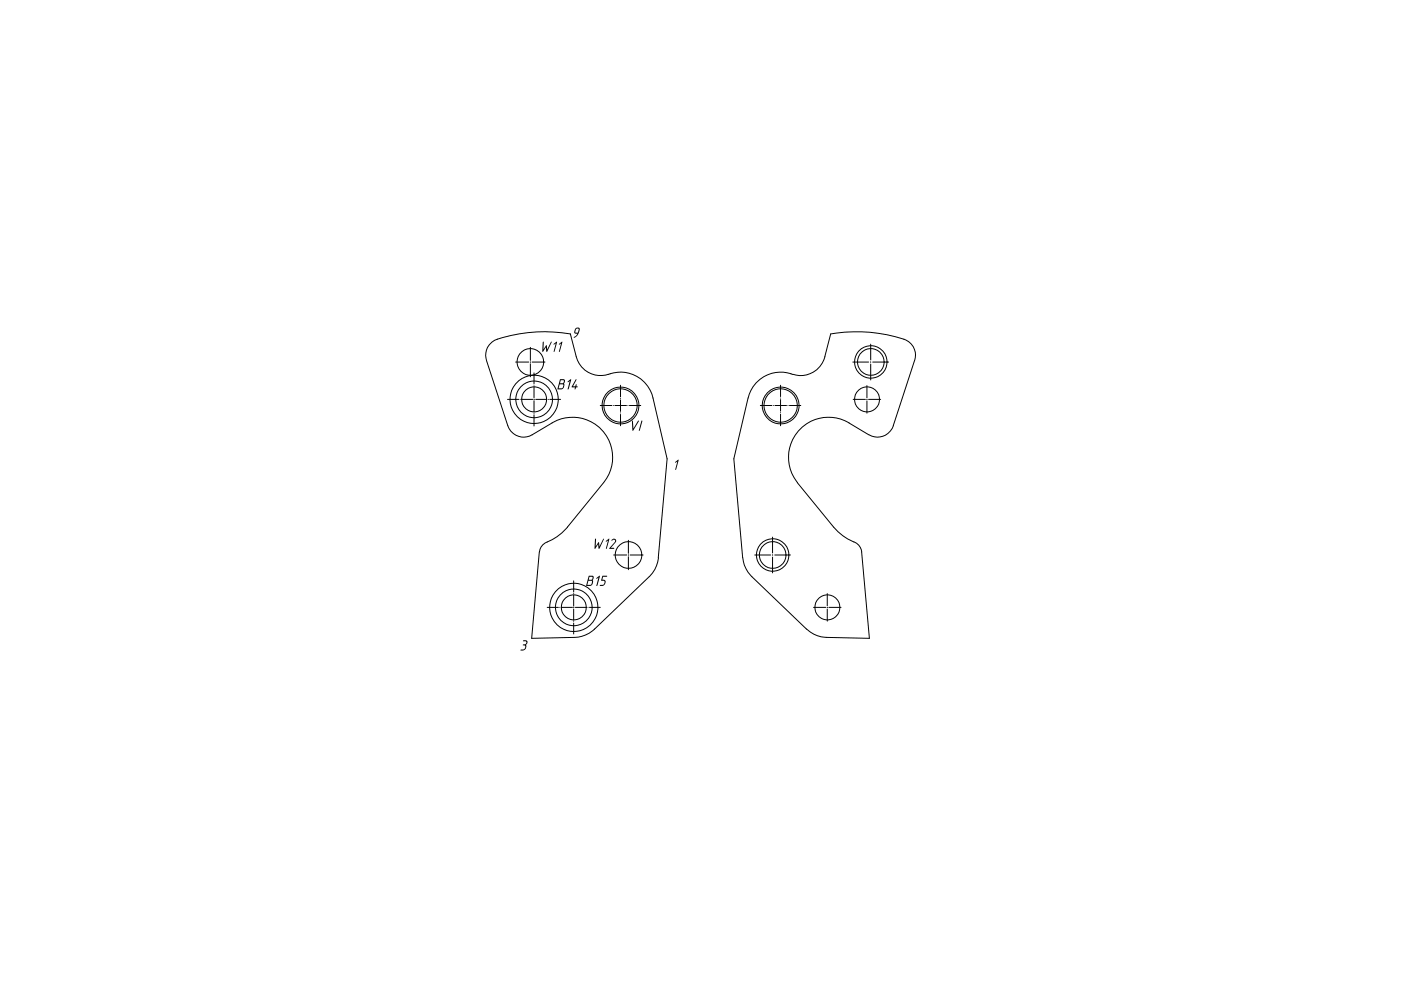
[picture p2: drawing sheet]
<svg xmlns="http://www.w3.org/2000/svg" width="420mm" height="297mm" viewBox="0 0 420 297" stroke-linecap="round" stroke-linejoin="round" font-family="sans-serif">
<path d="M154.6 108.5h8.8M159 104.1v8.8M184 166.3h8.8M188.4 161.9v8.8" fill="none" stroke="#000" stroke-width=".3" stroke-dasharray="3.9 .5 0 .5"/>
<path d="M186 115.5v12.1M180 121.5h12.1M227.9 121.5h12.2M234 127.6v-12.1" fill="none" stroke="#000" stroke-width=".3" stroke-dasharray="3.5 .4 0 .4"/>
<path d="M152.2 119.7h15.9M160.1 127.7v-15.9M172 174.1v15.9M164 182h16" fill="none" stroke="#000" stroke-width=".3" stroke-dasharray="3.4 .4 0 .4"/>
<path d="M255.8 119.7h8.2M259.9 123.8v-8.2M248 177.9v8.3M243.9 182h8.2" fill="none" stroke="#000" stroke-width=".3" stroke-dasharray="3.7 .5 0 .5"/>
<path d="M261 113.9v-10.8M266.4 108.5h-10.7M226.3 166.3h10.7M231.6 161v10.7" fill="none" stroke="#000" stroke-width=".3" stroke-dasharray="4.8 .6 0 .6"/>
<g fill="#000">
<path d="M172.8 98.6l-.4 1 .8 .1 .3-1.1zM172.4 98.6a.74 .74 0 0 1 .8-.5 .74 .74 0 0 1 .6 .7 2.34 2.34 0 0 1-1.8 2.4l1.1-1.2h-.7l-.3-.4z" fill-rule="evenodd"/>
<path d="M162.8 102.4h.2l-.1 2.3 .9-1.3 .2 1.3 1.2-2.3h.2l-1.4 3h-.2l-.1-1.3-.9 1.3h-.2z" fill-rule="evenodd"/>
<path d="M165.9 103.1l1.1-.7-.8 3h-.3l.7-2.5-.5 .4z" fill-rule="evenodd"/>
<path d="M167.6 103l1-.6-.8 3h-.3l.7-2.5-.5 .4z" fill-rule="evenodd"/>
<path d="M167.9 113.7l1-.1a1.09 1.09 0 0 1 .2 1.4v1.1l-.4 .4-1.6 .2zM167.8 115.2l-.3 1.2 1.1-.1 .2-1.1zM168.1 113.9l-.2 1h.7a.53 .53 0 0 0 .4-.4 .53 .53 0 0 0-.2-.6z" fill-rule="evenodd"/>
<path d="M170.2 114.3l.8-.6h.2l-.8 3-.3-.1 .7-2.4-.5 .3z" fill-rule="evenodd"/>
<path d="M172.6 113.7l.2 .1-1 2h.7l.3-.6v.6l.4 .1-.5 .2-.2 .6h-.2l.1-.6-1.1-.1z" fill-rule="evenodd"/>
<path d="M189.5 126.1h.2l.2 2.3 1.3-2.3h.3l-1.7 3-.2-.1z" fill-rule="evenodd"/>
<path d="M192.4 126l.2 .2-.8 2.8-.2 .1z" fill-rule="evenodd"/>
<path d="M202.4 138.5l1-.7-.8 3h-.2l.7-2.5-.5 .4z" fill-rule="evenodd"/>
<path d="M176.5 172.6l1-.1a.75 .75 0 0 1 .2 1.3v.2a1.23 1.23 0 0 1-.9 1.6h-1.1zM176.4 174.1l-.3 1.2 1.1-.1 .2-1zM176.7 172.9l-.2 .8 .7 .1a.53 .53 0 0 0 .4-.4 .53 .53 0 0 0-.2-.5z" fill-rule="evenodd"/>
<path d="M178.8 173.2l1-.6-.9 3-.1-.1 .6-2.4-.5 .4z" fill-rule="evenodd"/>
<path d="M180.6 172.6l1.4 .1-.1 .2h-1.1l-.2 .8a.87 .87 0 0 1 1 .6 .87 .87 0 0 1-.5 1.1l-1.3 .1 .1-.2h.7a.68 .68 0 0 0 .6-.5 .68 .68 0 0 0-.3-.7h-.7z" fill-rule="evenodd"/>
<path d="M178.4 161.5h.3l-.1 2.3 .9-1.3 .2 1.3 1.1-2.2 .2-.1-1.4 3-.2-.1-.1-1.3-.8 1.3h-.3z" fill-rule="evenodd"/>
<path d="M181.7 162.1l1-.6-.9 3-.2-.1 .7-2.4-.5 .3z" fill-rule="evenodd"/>
<path d="M183.3 161.8a.71 .71 0 0 1 1.1-.3 .71 .71 0 0 1 .1 1.1l-1.4 1.6h.9l.1 .3h-1.5l1.7-2a.5 .5 0 0 0-.3-.7 .5 .5 0 0 0-.6 .3z" fill-rule="evenodd"/>
<path d="M156.8 191.9h.8a.75 .75 0 0 1 .5 .7 .75 .75 0 0 1-.4 .7 1.2 1.2 0 0 1-.3 1.4 1.2 1.2 0 0 1-1.3 .2v-.2h.7a.65 .65 0 0 0 .8-.7 .65 .65 0 0 0-.9-.6l.1-.2a.67 .67 0 0 0 .8-.2 .67 .67 0 0 0 .1-.8h-.9z" fill-rule="evenodd"/>
</g>
<g fill="none" stroke="#000" stroke-width=".3">
<path d="M182.9 112a7.6 7.6 0 0 1-10.1-5.1l-1.8-6.8a45.1 45.1 0 0 0-22.7 1.9 5.1 5.1 0 0 0-2.5 6l6.4 19.6a5 5 0 0 0 7.3 2.7l6-3.6a12 12 0 0 1 15.3 2.5 12 12 0 0 1 .2 15.4M182.9 112a10 10 0 0 1 12.9 7.3l4.2 18.2-2.7 29.6M224.3 119.3l-4.3 18.2 2.7 29.6a9.1 9.1 0 0 0 2.7 5.7l16.4 15.8M237.1 112l.6 .2M237.1 112a10 10 0 0 0-12.8 7.3M247.3 106.9a7.5 7.5 0 0 1-9.6 5.3M271 101.7a5 5 0 0 1 3.2 6.3M271 101.7a45.5 45.5 0 0 0-21.9-1.6l-1.8 6.8M274.2 108l-6.4 19.6M260.5 130.3l-6-3.6a12 12 0 0 0-15.2 2.5 12 12 0 0 0-.2 15.4l10.8 13.4a16.9 16.9 0 0 0 6.9 4.8 3.7 3.7 0 0 1 1.5 2.6l2.3 25.9-12.8-.3a9 9 0 0 1-6-2.5M267.8 127.6a5 5 0 0 1-7.3 2.7M180.9 144.7l-10.8 13.3a16.3 16.3 0 0 1-6.7 4.7 3.5 3.5 0 0 0-1.7 2.7"/>
<path d="M161.7 165.4l-2.3 25.9 12.8-.3a9.1 9.1 0 0 0 6.1-2.5M197.4 167.1v.3a9.5 9.5 0 0 1-2.7 5.4l-16.5 15.8"/>
<circle cx="159" cy="108.5" r="4"/>
<circle cx="160.1" cy="119.7" r="3.8"/>
<circle cx="160.1" cy="119.7" r="7.2"/>
<circle cx="160.1" cy="119.7" r="5.5"/>
<circle cx="259.9" cy="119.7" r="3.8"/>
<circle cx="261" cy="108.5" r="4"/>
<circle cx="261.1" cy="108.5" r="4.9"/>
<circle cx="186" cy="121.5" r="5"/>
<circle cx="186" cy="121.5" r="5.5"/>
<circle cx="234" cy="121.5" r="5.5"/>
<circle cx="234" cy="121.5" r="5"/>
<circle cx="188.4" cy="166.3" r="4"/>
<circle cx="231.6" cy="166.3" r="4"/>
<circle cx="231.6" cy="166.3" r="4.9"/>
<circle cx="172" cy="182" r="3.8"/>
<circle cx="172" cy="182" r="7.2"/>
<circle cx="172" cy="182" r="5.5"/>
<circle cx="248" cy="182" r="3.8"/>
</g>
</svg>
